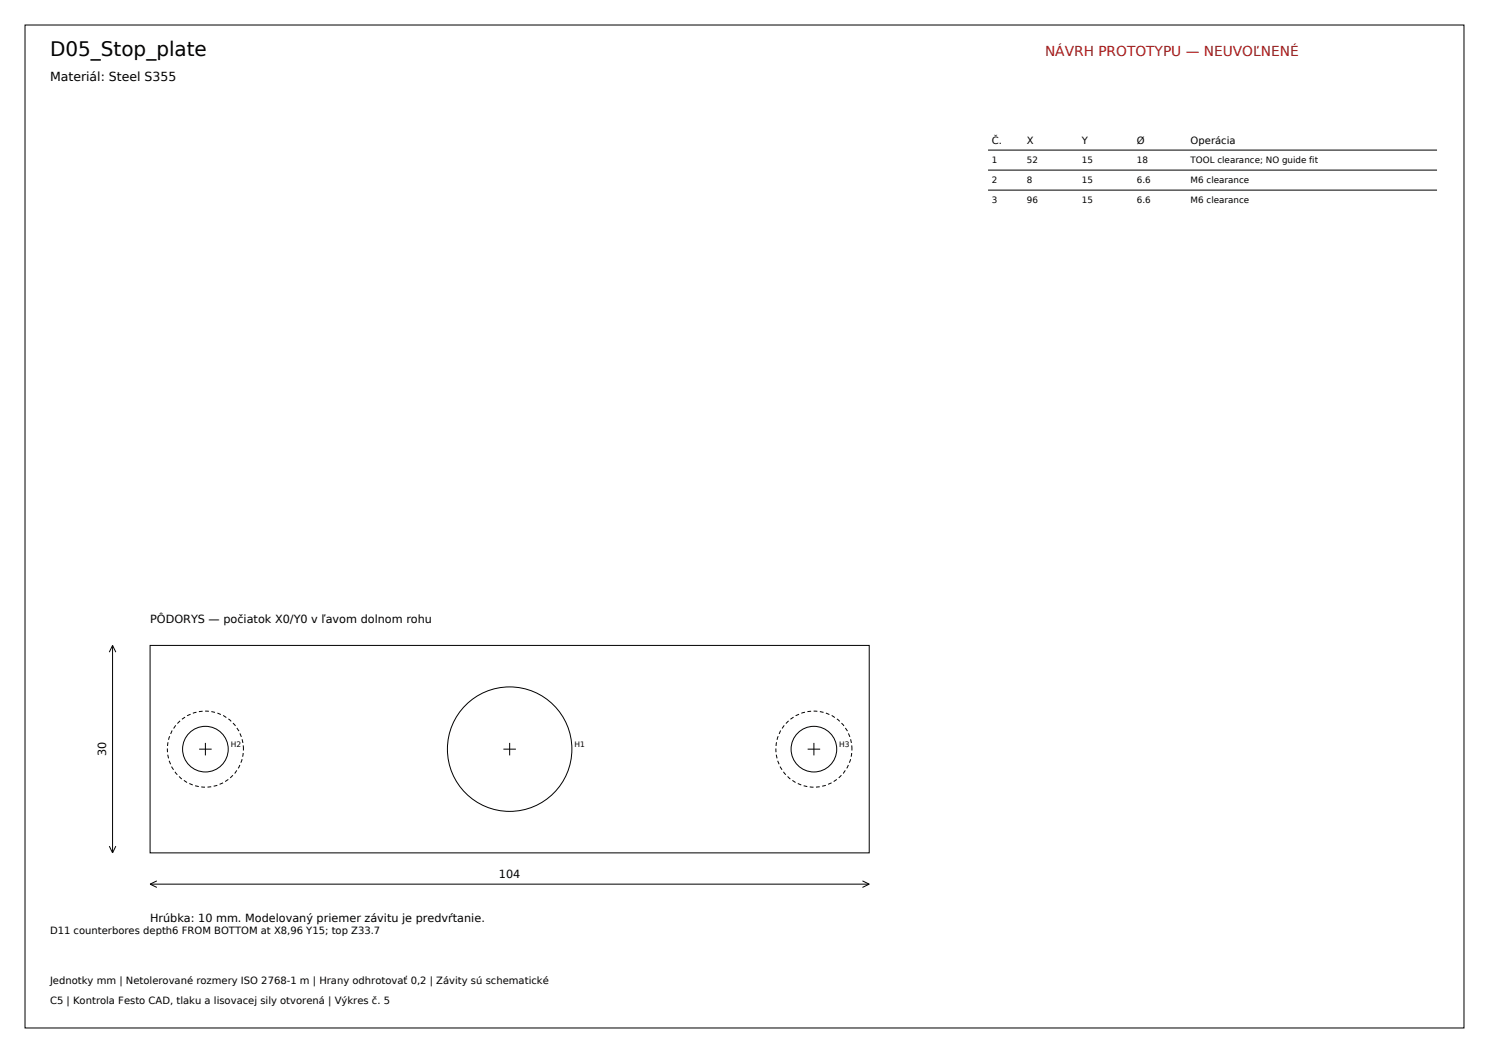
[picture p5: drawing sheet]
<svg xmlns="http://www.w3.org/2000/svg" width="420mm" height="297mm" viewBox="0 0 420 297" stroke-linecap="round" stroke-linejoin="round" font-family="sans-serif">
<defs><g id="words">
<text font-size="5.6" x="14.1" y="15.9">D05_Stop_plate</text>
<text font-size="3.9" fill="#b31414" x="294.8" y="15.9">NÁVRH PROTOTYPU — NEUVOĽNENÉ</text>
<text font-size="3.5" x="14.1" y="22.9">Materiál: Steel S355</text>
<g font-size="3.2">
<text x="42.3" y="175.7">PÔDORYS — počiatok X0/Y0 v ľavom dolnom rohu</text>
<text x="30" y="213.3" transform="rotate(-90 30 213.3)">30</text>
<text x="140.7" y="247.6">104</text>
<text x="42.3" y="260">Hrúbka: 10 mm. Modelovaný priemer závitu je predvŕtanie.</text>
</g>
<g font-size="2.8">
<text x="279.8" y="40.6">Č.</text>
<text x="289.6" y="40.6">X</text>
<text x="305.2" y="40.6">Y</text>
<text x="320.7" y="40.6">Ø</text>
<text x="335.8" y="40.6">Operácia</text>
<text x="14.1" y="263.5">D11 counterbores depth6 FROM BOTTOM at X8,96 Y15; top Z33.7</text>
<text x="14.1" y="277.6">Jednotky mm | Netolerované rozmery ISO 2768-1 m | Hrany odhrotovať 0,2 | Závity sú schematické</text>
<text x="14.1" y="283.2">C5 | Kontrola Festo CAD, tlaku a lisovacej sily otvorená | Výkres č. 5</text>
</g>
<g font-size="2.5">
<text x="279.8" y="45.9">1</text>
<text x="289.6" y="45.9">52</text>
<text x="305.2" y="45.9">15</text>
<text x="320.7" y="45.9">18</text>
<text x="335.8" y="45.9">TOOL clearance; NO guide fit</text>
<text x="279.8" y="51.5">2</text>
<text x="289.6" y="51.5">8</text>
<text x="305.2" y="51.5">15</text>
<text x="320.7" y="51.5">6.6</text>
<text x="335.8" y="51.5">M6 clearance</text>
<text x="279.8" y="57.2">3</text>
<text x="289.6" y="57.2">96</text>
<text x="305.2" y="57.2">15</text>
<text x="320.7" y="57.2">6.6</text>
<text x="335.8" y="57.2">M6 clearance</text>
</g>
<g font-size="2.1">
<text x="65.1" y="210.6">H2</text>
<text x="162" y="210.6">H1</text>
<text x="236.7" y="210.6">H3</text>
</g>
</g></defs>
<g fill="none" stroke="#000" stroke-width=".28">
<path d="M7.1 7.1h405.8v282.8h-405.8zM278.7 42.3h126.6M278.7 48h126.6M278.7 53.6h126.6M31.7 182v58.6M31.7 182l-.9 1.9M31.7 182l1 1.9M42.3 182h202.9v58.6h-202.9zM56.2 211.3h3.5M57.9 209.5v3.6M142 211.3h3.5M143.8 209.5v3.6"/>
<path d="M227.8 211.3h3.5M229.6 209.5v3.6M30.8 238.6l.9 2M32.7 238.6l-1 2M42.3 249.4h202.9M42.3 249.4l1.9 .9M44.2 248.5l-1.9 .9M243.3 248.5l1.9 .9M245.2 249.4l-1.9 .9"/>
<circle cx="57.9" cy="211.3" r="6.4"/>
<circle cx="143.8" cy="211.3" r="17.6"/>
<circle cx="229.6" cy="211.3" r="6.4"/>
</g>
<path d="M68.7 211.3a10.7 10.7 0 0 0-15.7-9.5 10.7 10.7 0 0 0-1.2 18.3 10.7 10.7 0 0 0 16.8-7.5l.1-1.3M240.3 211.3a10.7 10.7 0 0 0-15.7-9.5 10.7 10.7 0 0 0-1.1 18.3 10.7 10.7 0 0 0 16.7-7.5l.1-1.3" fill="none" stroke="#000" stroke-width=".28" stroke-dasharray="1.1 .7" stroke-linecap="butt"/>
<use href="#words"/>
</svg>
